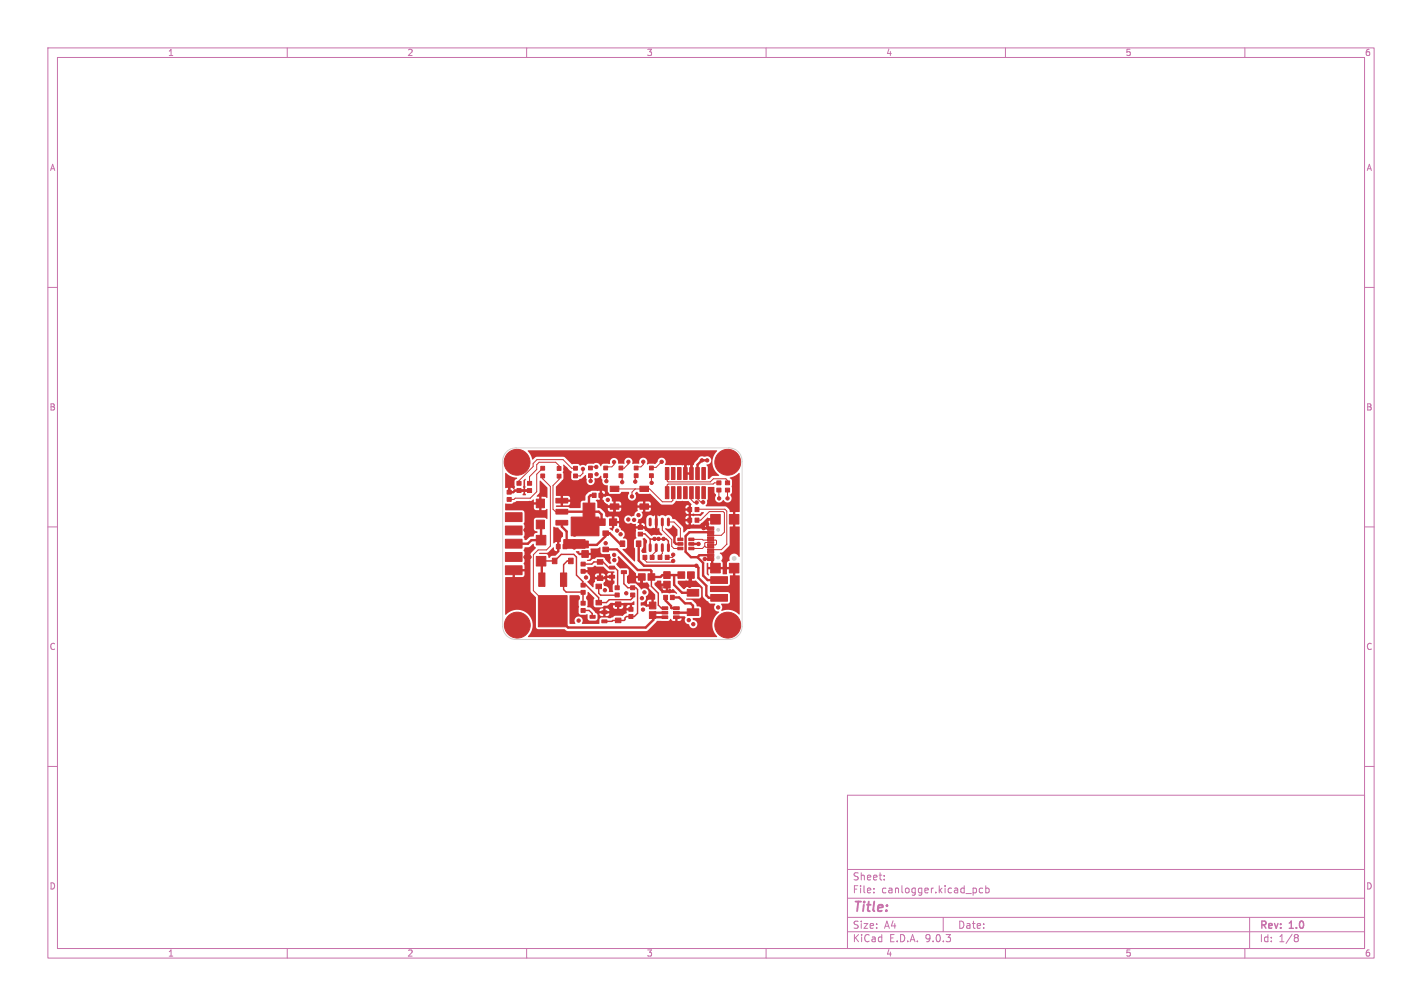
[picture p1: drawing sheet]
<svg xmlns="http://www.w3.org/2000/svg" width="297mm" height="210mm" viewBox="0 0 297 210" stroke-linecap="round" stroke-linejoin="round" font-family="sans-serif">
<defs><g id="words">
<text font-size="2.8" fill="#c872ab" x="178" y="190.9">Title:</text>
<g font-size="2.1" fill="#c872ab">
<text x="178" y="184">Sheet:</text>
<text x="178" y="186.7">File:</text>
<text x="184.1" y="186.7">canlogger.kicad_pcb</text>
<text x="178" y="196.9">KiCad</text>
<text x="178" y="194.1">Size:</text>
<text x="184.7" y="194.1">A4</text>
<text x="185.7" y="196.9">E.D.A.</text>
<text x="193.3" y="196.9">9.0.3</text>
<text x="200" y="194.1">Date:</text>
<text x="263" y="194.3">Rev:</text>
<text x="263" y="196.9">Id:</text>
<text x="267.1" y="196.9">1/8</text>
<text x="269.4" y="194.3">1.0</text>
</g>
<g font-size="1.8" fill="#c872ab">
<text x="35" y="11.9">1</text>
<text x="85" y="11.9">2</text>
<text x="135" y="11.9">3</text>
<text x="185" y="11.9">4</text>
<text x="235" y="11.9">5</text>
<text x="285" y="11.9">6</text>
<text x="10.3" y="35.9">A</text>
<text x="285.4" y="35.9">A</text>
<text x="10.3" y="85.9">B</text>
<text x="285.3" y="85.9">B</text>
<text x="10.3" y="135.9">C</text>
<text x="285.3" y="135.9">C</text>
<text x="10.3" y="185.9">D</text>
<text x="285.3" y="185.9">D</text>
<text x="35" y="199.9">1</text>
<text x="85" y="199.9">2</text>
<text x="135" y="199.9">3</text>
<text x="185" y="199.9">4</text>
<text x="235" y="199.9">5</text>
<text x="285" y="199.9">6</text>
</g>
</g></defs>
<g fill="none" stroke="#c872ab" stroke-width=".21">
<path d="M10 10h277v190h-277zM12 12h273v186h-273zM60 10v2M110 10v2M160 10v2M210 10v2M260 10v2M10 60h2M285 60h2M10 110h2M285 110h2M10 160h2"/>
<path d="M177 166h108v32h-108zM285 160h2M60 198v2M110 198v2M160 198v2M177 194.5h108M177 191.5h108M177 187.5h108M177 181.5h108M182.5 186.3v.1M182.5 185.5v.1M184.7 183.6v.1"/>
<path d="M184.7 182.8v.1M197 191.5v3M203.9 185.5v.8M205.2 185.5l-.4-.1-.3 .3 .2 .6h.5M205.9 185.5l.4-.1 .3 .3-.1 .6h-.6M205.9 184.9v1.5M210 198v2M260 198v2M261 191.5v6.5M270.6 195.1h.3l.3 .3-.3 .3M270.6 195.7h.3M270.9 195.7l.2 .2 .1 .4-.3 .3h-.3"/>
</g>
<g fill="#c83434" stroke="#c83434" stroke-width=".21">
<path d="M119.3 108h5.8v3.9h-5.8z"/>
<path d="M117.8 112.7h4.4v1.8h-4.4z"/>
<path d="M138.6 121.3h1.4v1.5h-1.4z"/>
<path d="M138.6 119.3h1.4v1.5h-1.4z"/>
<path d="M133.3 119.8h1.5v1.3h-1.5z"/>
<path d="M135.3 119.8h1.5v1.3h-1.5z"/>
<path d="M143.6 119.4h1.4v1.3h-1.4z"/>
<path d="M141.6 119.4h1.4v1.3h-1.4z"/>
<path d="M138.3 126.7h1.2v.5h-1.2z"/>
<path d="M138.3 127.6h1.2v.6h-1.2z"/>
<path d="M138.3 128.6h1.2v.5h-1.2z"/>
<path d="M140.7 128.6h1.2v.5h-1.2z"/>
<path d="M140.7 127.6h1.2v.6h-1.2z"/>
<path d="M140.7 126.7h1.2v.5h-1.2z"/>
<path d="M121.4 117.4h.8v.8h-.8z"/>
<path d="M121.4 118.9h.8v.8h-.8z"/>
<path d="M135.6 127.7h1.4v1.4h-1.4z"/>
<path d="M135.6 125.7h1.4v1.4h-1.4z"/>
<path d="M124.8 116.8h1.1v1h-1.1z"/>
<path d="M124.8 120.2h1.1v1h-1.1z"/>
<path d="M148.5 124.1h3.4v1.4h-3.4z"/>
<path d="M148.5 120.4h3.4v1.4h-3.4z"/>
<path d="M116.1 104h2.5v1h-2.5z"/>
<path d="M116.1 106.3h2.5v1h-2.5z"/>
<path d="M116.1 108.6h2.5v1h-2.5z"/>
<path d="M121.8 105h2.5v3.6h-2.5z"/>
<path d="M141.6 112.3h1v.6h-1z"/>
<path d="M141.6 113.3h1v.5h-1z"/>
<path d="M141.6 114.2h1v.6h-1z"/>
<path d="M143.9 114.2h1v.6h-1z"/>
<path d="M143.9 113.3h1v.5h-1z"/>
<path d="M143.9 112.3h1v.6h-1z"/>
<path d="M127.3 118.2h1.1v.6h-1.1z"/>
<path d="M127.3 120.1h1.1v.6h-1.1z"/>
<path d="M129.8 119.1h1v.6h-1z"/>
<path d="M131.3 128.3h.9v.8h-.9z"/>
<path d="M131.3 126.8h.9v.8h-.9z"/>
<path d="M128.5 123.8h.8v.8h-.8z"/>
<path d="M128.5 122.3h.8v.8h-.8z"/>
<path d="M129.3 98.9h.8v.8h-.8z"/>
<path d="M129.3 97.3h.8v.8h-.8z"/>
<path d="M121.4 125.5h.8v.8h-.8z"/>
<path d="M121.4 127h.8v.8h-.8z"/>
<path d="M117.6 113.7h.8v.9h-.8z"/>
<path d="M116.2 113.7h.8v.9h-.8z"/>
<path d="M124.5 125.3h1.1v1h-1.1z"/>
<path d="M124.5 121.9h1.1v1h-1.1z"/>
<path d="M138.6 124.3h.8v.9h-.8z"/>
<path d="M140 124.3h.8v.9h-.8z"/>
<path d="M121.5 112.9h1.4v1.5h-1.4z"/>
<path d="M121.5 114.9h1.4v1.5h-1.4z"/>
<path d="M112 116.2h2v2h-2z"/>
<path d="M112 111.8h2v2h-2z"/>
<path d="M131.7 123.8h.9v.8h-.9z"/>
<path d="M131.7 122.3h.9v.8h-.9z"/>
<path d="M132.5 98.9h.8v.8h-.8z"/>
<path d="M132.5 97.3h.8v.8h-.8z"/>
<path d="M112.9 97.4h.8v.8h-.8z"/>
<path d="M112.9 98.9h.8v.8h-.8z"/>
<path d="M139 115.9h.8v.9h-.8z"/>
<path d="M137.4 115.9h.8v.9h-.8z"/>
<path d="M146.6 97.6h.7v2.5h-.7z"/>
<path d="M146.6 101.6h.7v2.5h-.7z"/>
<path d="M145.3 97.6h.8v2.5h-.8z"/>
<path d="M145.3 101.6h.8v2.5h-.8z"/>
<path d="M144 97.6h.8v2.5h-.8z"/>
<path d="M144 101.6h.8v2.5h-.8z"/>
<path d="M142.8 97.6h.7v2.5h-.7z"/>
<path d="M142.8 101.6h.7v2.5h-.7z"/>
<path d="M141.5 97.6h.7v2.5h-.7z"/>
<path d="M141.5 101.6h.7v2.5h-.7z"/>
<path d="M140.2 97.6h.8v2.5h-.8z"/>
<path d="M140.2 101.6h.8v2.5h-.8z"/>
<path d="M139 97.6h.7v2.5h-.7z"/>
<path d="M139 101.6h.7v2.5h-.7z"/>
<path d="M105.6 107h3.4v1.9h-3.4z"/>
<path d="M105.6 109.8h3.4v1.9h-3.4z"/>
<path d="M105.6 112.6h3.4v1.8h-3.4z"/>
<path d="M105.6 115.3h3.4v1.9h-3.4z"/>
<path d="M105.6 118.1h3.4v1.9h-3.4z"/>
<path d="M128.5 129h1.2v1h-1.2z"/>
<path d="M128.5 125.7h1.2v.9h-1.2z"/>
<path d="M115.4 116.5h.9v1.2h-.9z"/>
<path d="M118.8 116.5h.9v1.2h-.9z"/>
<path d="M117.1 119.6h1.3v2.8h-1.3z"/>
<path d="M112.4 124.3h6v6.5h-6z"/>
<path d="M112.5 119.6h1.3v2.8h-1.3z"/>
<path d="M149.7 100.4h.9v.8h-.9z"/>
<path d="M149.7 101.9h.9v.8h-.9z"/>
<path d="M105.9 103.9h.9v.8h-.9z"/>
<path d="M105.9 102.3h.9v.8h-.9z"/>
<path d="M121.4 121.7h.8v.8h-.8z"/>
<path d="M121.4 123.3h.8v.8h-.8z"/>
<path d="M135.6 98.9h.8v.8h-.8z"/>
<path d="M135.6 97.3h.8v.8h-.8z"/>
<path d="M133.3 111.1h.9v.8h-.9z"/>
<path d="M133.3 109.7h.9v.8h-.9z"/>
<path d="M112 108.6h1.7v1.8h-1.7z"/>
<path d="M112 104.2h1.7v1.8h-1.7z"/>
<path d="M127.4 101.5h1.9v1.1h-1.9z"/>
<path d="M133.6 101.5h1.9v1.1h-1.9z"/>
<path d="M127.4 105.2h1.9v1.1h-1.9z"/>
<path d="M133.6 105.2h1.9v1.1h-1.9z"/>
<path d="M116.4 97.4h.8v.8h-.8z"/>
<path d="M116.4 99h.8v.8h-.8z"/>
<path d="M151.5 101.9h.9v.8h-.9z"/>
<path d="M151.5 100.4h.9v.8h-.9z"/>
<path d="M123.7 103h.8v.9h-.8z"/>
<path d="M125.1 103h.8v.9h-.8z"/>
<path d="M145.2 108.2h.8v.8h-.8z"/>
<path d="M143.7 108.2h.8v.8h-.8z"/>
<path d="M124.9 108.3h1.5v1.4h-1.5z"/>
<path d="M127.3 108.3h1.5v1.4h-1.5z"/>
<path d="M143.5 123h2.4v1.4h-2.4z"/>
<path d="M143.5 127.1h2.4v1.4h-2.4z"/>
<path d="M110.2 100.5h.8v.8h-.8z"/>
<path d="M110.2 102h.8v.8h-.8z"/>
<path d="M119.8 97.4h.8v.8h-.8z"/>
<path d="M119.8 98.9h.8v.8h-.8z"/>
<path d="M148.4 117.6h2v2h-2z"/>
<path d="M148.4 107.4h2v2h-2z"/>
<path d="M152.3 107.4h2v2h-2z"/>
<path d="M152.3 117.6h2v2h-2z"/>
<path d="M147.8 116.4h1.3v.6h-1.3z"/>
<path d="M147.8 115.6h1.3v.6h-1.3z"/>
<path d="M147.8 114.6h1.3v.3h-1.3z"/>
<path d="M147.8 113.6h1.3v.3h-1.3z"/>
<path d="M147.8 113.1h1.3v.3h-1.3z"/>
<path d="M147.8 112.1h1.3v.3h-1.3z"/>
<path d="M147.8 110h1.3v.6h-1.3z"/>
<path d="M147.8 110.8h1.3v.6h-1.3z"/>
<path d="M147.8 111.6h1.3v.3h-1.3z"/>
<path d="M147.8 112.6h1.3v.3h-1.3z"/>
<path d="M147.8 114.1h1.3v.3h-1.3z"/>
<path d="M147.8 115.1h1.3v.3h-1.3z"/>
<path d="M129.5 112.9h1v1.2h-1z"/>
<path d="M132.9 112.9h1v1.2h-1z"/>
<path d="M108 100.5h.8v.8h-.8z"/>
<path d="M108 102h.8v.8h-.8z"/>
<path d="M134.3 115.9h.8v.9h-.8z"/>
<path d="M135.8 115.9h.8v.9h-.8z"/>
<path d="M122.9 98.9h.8v.8h-.8z"/>
<path d="M122.9 97.3h.8v.8h-.8z"/>
<path d="M145.2 105.9h.8v.9h-.8z"/>
<path d="M143.7 105.9h.8v.9h-.8z"/>
<path d="M125.7 129.4h1.1v.6h-1.1z"/>
<path d="M125.7 127.5h1.1v.6h-1.1z"/>
<path d="M123.2 128.5h1.1v.6h-1.1z"/>
<path d="M125.9 110.8h1.2v1h-1.2z"/>
<path d="M125.9 114.2h1.2v1h-1.2z"/>
<path d="M126.1 98.9h.8v.8h-.8z"/>
<path d="M126.1 97.3h.8v.8h-.8z"/>
<circle cx="152" cy="130.5" r="1.55"/>
<circle cx="152" cy="130.5" r="2.7"/>
<circle cx="152" cy="96.5" r="1.55"/>
<circle cx="152" cy="96.5" r="2.7"/>
<circle cx="108" cy="96.5" r="1.55"/>
<circle cx="108" cy="96.5" r="2.7"/>
<circle cx="108" cy="130.5" r="1.55"/>
<circle cx="108" cy="130.5" r="2.7"/>
<circle cx="139.9" cy="123.4" r=".35"/>
<circle cx="134.4" cy="115" r=".35"/>
<circle cx="146.6" cy="130.6" r=".35"/>
<circle cx="106.4" cy="100" r=".35"/>
<circle cx="110.6" cy="106" r=".35"/>
<circle cx="142.9" cy="122.4" r=".35"/>
<circle cx="130.2" cy="127.8" r=".35"/>
<circle cx="144" cy="122.3" r=".35"/>
<circle cx="123.5" cy="121.5" r=".35"/>
<circle cx="110.6" cy="110.7" r=".35"/>
<circle cx="153.6" cy="102.3" r=".35"/>
<circle cx="106.5" cy="122.9" r=".35"/>
<circle cx="125.3" cy="95.9" r=".35"/>
<circle cx="110.6" cy="116.3" r=".35"/>
<circle cx="126.7" cy="103.1" r=".35"/>
<circle cx="118.1" cy="97.9" r=".35"/>
<circle cx="153.6" cy="113.2" r=".35"/>
<circle cx="153.6" cy="103.5" r=".35"/>
<circle cx="126.8" cy="116.2" r=".35"/>
<circle cx="141.6" cy="105.4" r=".35"/>
<circle cx="126.1" cy="105.3" r=".35"/>
<circle cx="113.6" cy="103.2" r=".35"/>
<circle cx="153.4" cy="125.6" r=".35"/>
<circle cx="146.6" cy="131.9" r=".35"/>
<circle cx="143.2" cy="95" r=".35"/>
<circle cx="146.9" cy="110.2" r=".35"/>
<circle cx="151.3" cy="118.5" r=".35"/>
<circle cx="142.9" cy="131.4" r=".35"/>
<circle cx="153.6" cy="114.4" r=".35"/>
<circle cx="147.7" cy="109.4" r=".35"/>
<circle cx="126.5" cy="121.9" r=".35"/>
<circle cx="109.8" cy="116.3" r=".35"/>
<circle cx="153.6" cy="110.8" r=".35"/>
<circle cx="153.5" cy="123.8" r=".35"/>
<circle cx="139.3" cy="131.4" r=".35"/>
<circle cx="124.1" cy="95.9" r=".35"/>
<circle cx="141.9" cy="95" r=".35"/>
<circle cx="106.4" cy="105.8" r=".35"/>
<circle cx="133.9" cy="122.3" r=".35"/>
<circle cx="143.9" cy="110" r=".35"/>
<circle cx="137.5" cy="131.4" r=".35"/>
<circle cx="110.6" cy="105" r=".35"/>
<circle cx="135.2" cy="122.3" r=".35"/>
<circle cx="109.8" cy="110.7" r=".35"/>
<circle cx="127.9" cy="127.8" r=".35"/>
<circle cx="106.5" cy="125.9" r=".35"/>
<circle cx="106.5" cy="121.4" r=".35"/>
<circle cx="153.6" cy="112" r=".35"/>
<circle cx="147.2" cy="116.7" r=".35"/>
<circle cx="153.6" cy="100.8" r=".35"/>
<circle cx="141.1" cy="131.4" r=".35"/>
<circle cx="111.1" cy="125.9" r=".35"/>
<circle cx="122.6" cy="95.9" r=".35"/>
<circle cx="129.1" cy="127.8" r=".35"/>
<circle cx="106.5" cy="124.4" r=".35"/>
<circle cx="106.4" cy="101.1" r=".35"/>
<circle cx="111.1" cy="127.9" r=".35"/>
<circle cx="116.5" cy="112.5" r=".35"/>
<circle cx="121.9" cy="101.9" r=".35"/>
<circle cx="140.9" cy="111.1" r=".35"/>
<circle cx="144.3" cy="95" r=".35"/>
<circle cx="111.1" cy="126.9" r=".35"/>
<circle cx="138" cy="105.8" r=".35"/>
<circle cx="138" cy="106.9" r=".35"/>
<circle cx="140.5" cy="95" r=".35"/>
<circle cx="147.7" cy="96.1" r=".35"/>
<circle cx="146.6" cy="96.1" r=".35"/>
<circle cx="122.8" cy="109.8" r=".35"/>
<circle cx="124.6" cy="99" r=".35"/>
<circle cx="143.9" cy="129.5" r=".35"/>
<circle cx="121.4" cy="110.2" r=".35"/>
<circle cx="120" cy="109.8" r=".35"/>
<circle cx="137.5" cy="112.5" r=".35"/>
<circle cx="126.9" cy="104.4" r=".35"/>
<circle cx="122.4" cy="120.5" r=".35"/>
<circle cx="138.6" cy="112.5" r=".35"/>
<circle cx="136.7" cy="112.5" r=".35"/>
<circle cx="134.6" cy="123.7" r=".35"/>
<circle cx="150" cy="126.8" r=".35"/>
<circle cx="120.8" cy="129.5" r=".35"/>
<circle cx="120" cy="111.6" r=".35"/>
<circle cx="126.5" cy="113.4" r=".35"/>
<circle cx="132" cy="103.7" r=".35"/>
<circle cx="126.3" cy="123.2" r=".35"/>
<circle cx="119.9" cy="113" r=".35"/>
<circle cx="118.3" cy="113" r=".35"/>
<circle cx="121.8" cy="97.9" r=".35"/>
<circle cx="119.9" cy="114.3" r=".35"/>
<circle cx="145.9" cy="113.5" r=".35"/>
<circle cx="145.5" cy="118.1" r=".35"/>
<circle cx="134.1" cy="124.9" r=".35"/>
<circle cx="134.3" cy="127.2" r=".35"/>
<circle cx="144.8" cy="130.3" r=".35"/>
<circle cx="130.8" cy="123.8" r=".35"/>
<circle cx="146.9" cy="104.8" r=".35"/>
<circle cx="145.5" cy="104.9" r=".35"/>
<circle cx="124.5" cy="97.5" r=".35"/>
<circle cx="128.9" cy="110.8" r=".35"/>
<circle cx="123.4" cy="100.4" r=".35"/>
<circle cx="140.6" cy="115.8" r=".35"/>
<circle cx="150.2" cy="104.1" r=".35"/>
<circle cx="128.3" cy="115.8" r=".35"/>
<circle cx="129.6" cy="111.5" r=".35"/>
<circle cx="126.6" cy="100.4" r=".35"/>
<circle cx="140.6" cy="117.1" r=".35"/>
<circle cx="128.3" cy="116.9" r=".35"/>
<circle cx="151.9" cy="104.1" r=".35"/>
<circle cx="128.2" cy="96.4" r=".35"/>
<circle cx="131.2" cy="96.4" r=".35"/>
<circle cx="129.9" cy="100.7" r=".35"/>
<circle cx="131.2" cy="108.4" r=".35"/>
<circle cx="138.2" cy="96.4" r=".35"/>
<circle cx="133.4" cy="107.5" r=".35"/>
<circle cx="136.1" cy="100.8" r=".35"/>
<circle cx="134.3" cy="96.4" r=".35"/>
<circle cx="132.7" cy="100.5" r=".35"/>
<circle cx="132.4" cy="108.5" r=".35"/>
</g>
<path d="M135.8 108.4v1.2M135.8 113.7v1.3M137.1 108.4v1.2M137.1 113.7v1.3M138.3 108.4v1.2M138.3 113.7v1.3M139.6 108.4v1.2M139.6 113.7v1.3" fill="none" stroke="#c83434" stroke-width=".63"/>
<g fill="none" stroke="#c83434" stroke-width=".21">
<path d="M113.3 97.8l-1.2 1.2v3.7l-1.3 1.3h-3.2l-.3 .3h-1M113.3 99.3v.7l1.6 1.6v12.4l-.8 .8h-1.7l-1 1v7.5l4 4v.3M116.8 97.8v-.6l-.8-.7h-3.4l-.5 .5v1l-1.5 1.5v1.4M116.8 99.4v.7l-1.3 1.3v4.9l.5 .5h1.3M120.2 97.8h-.8l-1.8-1.8h-5.5l-.8 .8v.6l-2.9 2.9v.8M120.2 97.8h.1M120.2 99.3h1M121.2 99.3v.1M121.7 97.9v.9l-.5 .6M123.4 98.9v1.2M124.5 97.5h-1l-.2 .1M124.5 97.5h.1"/>
<path d="M126.6 99.4v1.1M128.2 96.5v.5l-.4 .5h-.8l-.4 .3M129.8 99.3l.1 1.4M131.2 96.4v.5l-.9 .9h-.5M132.8 99.3l-.1 .2v1.1M134.3 96.4v.6l-.4 .5h-1l-.1 .2M136 97.6v.1M136 99.3l.1 1.5M136.1 97.6h-.1M138.2 96.4l-1.2 1.2h-.9M139.3 98.9v1.5l.2 .2h8.8l.7-.6h2.6l.4 .3v.5M143.2 98.9h1.2"/>
<path d="M108.4 101.1h.1M123.4 100.1h.1M128.3 102.1h7.4l2.6 2.7h1.9l.3-.3 .1-1.6M132.7 102.1l-.7 .6v1M134.5 102.1h.1M134.7 116.4v.5l.4 .5h5.2l.3-.3M137.1 114.3v.7l-.9 .9v.5M138.3 109v1.7l2 2v1.4l.4 .4h1.4M138.3 114.3v1.3l-.5 .5v.3M139.6 109h1.2l1.3 1.3v2.3M140.6 115.8v.4l-.1 .2h-1.1M144.4 112.6l5.1 .2 .2 .1v.7l-.3 .2h-1"/>
<path d="M144.4 102.9l-.1 1.4 .6 .6h.6M145.5 106.4l5.9-.1 .4 .4v6.9M145.6 108.6h.8l1.8-1.8h2.8l.3 .3v4l-.7 .7h-2.2M145.7 102.9l-.1 1.2 .7 .7 .5 .1M147.2 114l-.5 .5h-2.3M147.2 114l.2 .3h1M148.4 113.3h-1l-.2 .1v.6M150.1 102.3l.1 1.8M150.1 100.8h-.9l-.3 .3h-9.4l-.2 .2v1.6M151.8 113.6h.1M151.8 113.6l-1.1 1.2h-2.3M152 102.3v1.8"/>
</g>
<g fill="none" stroke="#c83434" stroke-width=".3">
<path d="M113 117.2l2.8-.1 1.4-1.4h2.6l.6 .6v3.8l1.3 1.3v.7h.7l2.6 2.7v1M119.2 117.1h-.7l-.8 .8v5.2l.5 .5 3.6 .1M119.9 113h-1.6l-.2 .3v.8h-.1M121.8 119.3h1.2l1.5 1.4h.4l.2 .2M121.8 117.8h1.8l.5-.5h1.2v.2l.2-.2h.5l1.2 1.2h1.2l.6 .6-.1 3.6M130.3 119.4v2.5l.8 .8h1.7l.4 .4v4.9l-.7 .7h-1.7l-.3 .3v.3l-.1 .2h-2.4l-.2 .2h-1.6M133.7 111.5h1l1.1 1M135.8 112.5v1.8M135.8 112.5h3.4l.4 .5v1.3M137.1 109v1.1l-.4 .4h-1.9l-.4-.4h-.7M148.4 111.2h.5M121.8 124.1v1.8"/>
<path d="M121.8 127.4h1.2l.7 .7v.6M125 125.8h.1M125.1 122.4v1.5l.3 .3h3.5M125.1 120.9h.1M127.8 120.4h-1.5l-.3 .3h-.7l-.2 .2M128.6 124.2h.1M129.1 129.5h.1M132.1 124.2v.6l-.4 .4h-4.5l-.6 .6h-1.5M132.1 122.7h.1M136 120.5v1.9l1.5 1.5v2.4l.6 .7h.8M139.3 122.1l-1.1 .1v.9l.3 .3h1.4M144 122.3l-1.1 .1"/>
</g>
<g fill="none" stroke="#c83434" stroke-width=".5">
<path d="M143.2 95v3.9M144.3 95l.1 3.9M147.7 96.1h-1.1l-.9 .9v1.9M106.3 100v2.7h.9l.3-.3h3.1M112.9 109.5l.1 .1v3.2h-2l-.7 .7h-3M113 117.2l.2 .1v3.7M117.3 106.8h7.8l.5 .6v1.6M117.3 109.1h.1M117.4 109.1v.9l.9 1v2M119.9 113l.7 .7 4.1 .1 1.7-1.8 .1-.7h.8l2.2 2.2h.5M124.1 103.4h-.8l-.3 .3v5.9l-.6 .7h-1l-.4-.4h-1v1.7M126.5 114.7h2.4l4.3 4.3h2.7l.1 .2v1.3h1.9l.4-.4h4"/>
<path d="M126.7 103.1l-.3 .3h-.9l.1 1.4 1 1h1.7l.1 1.5-.3 .4v1.3M133.4 113.5h.1M133.4 113.5v3.5l1.1 1.1h11l.4 .4v2.1l1.6 1.7v2l.5 .5h2.2M140.9 111.1v2.1l.3 .4h.9M144.4 113.6h1.5M145.7 116.3l1.1 1.2v2.7l1 .9h2.4M147 110.3h1.4M147.2 116.7h1.2l.3 .3v1.4l.3 .2h.4M148.4 111.1h-4.4l-.8 .8v3.3l1.1 1.1h1.4M148.4 115.9h-2.3l-.4 .4M149.4 108.4h-1.4l-.3 .3v1.1l.5 .5M115.4 127.6v.2l3.2 3.2h16.3l1.6-1.6v-1.2"/>
<path d="M134 120.5l-.1 1.8h1.3M138.9 127.9h-2.1l-.5 .5 .5 .5h2.1M139 124.7v.7l1.2 1.1 .1 .5h1M140.4 124.7h1.4l1.3 1.3h1.1l.5 .5-.1 1.4h-3.3M140.7 120.1l.1 2 1.6 1.6h2.3M144.1 120.6l.2-.3v-.2l-.3 .2v2"/>
</g>
<g fill="#c83434">
<path d="M109.6 114.3l1-.1 .8-.7 .2 .5 .3 .3-1.1 1.4v7.7l1.1 1.3v6.2l.3 .4h5.7l.7 .5h16.3l.4-.2 1.9-2h2.4l.5-.4 .5 .4h1.4l.2-.1 .2-.4h-.9v.5h-.5v-.7l.3-.2h.7h1l.2 .2a.96 .96 0 0 0 .8 1.5 .86 .86 0 0 0 .9 .7 .86 .86 0 0 0 .7-1 .86 .86 0 0 0-.9-.7l.1-.4h1.2l.4-.4v-1.7l-.2-.2-.7-.2a1.37 1.37 0 0 0-.8-1.1l-.4-.2h-.9l-.1-.2 2.7-.1 .3-.1 .1-.3v-1.5l-.1-.3-.3-.2h-2.5l-.7 .5-1.2-1.3 .1-.5h2.3v-1l.2-.1h.3v1.1h.9l1.3 1.4 .1 1.8 .1 .4 1.3 1.2h1.1l.1 .1a.93 .93 0 0 0-.1 1.1 .93 .93 0 0 0 .9 .5 3.4 3.4 0 0 0-.4 5.2h-39.5a3.3 3.3 0 0 0 0-4.7 3.3 3.3 0 0 0-4.7 .1l-.1-7.7 .1-.1h3.5l.4-.3v-.9h-2v1.2h-.5v-1.3l.3-.2 .1-.2h2.1v-.8l-.2-.4 .2-.4v-1.9l-.2-.4z"/>
<path d="M119 124.3h1.8l.3 .2v.5l-.2 .5v2.6l.4 .2 1.4-.1 .1 1.1 .4 .3h1.1l.4-.2 .1-.3-.1-.9h.5l.1 .3 .4 .1h1.2l.4-.4v-.1h-.8v.5h-.5v-.5l-1.3 .1-.7-.7h3.3l-.2-.3-.3-.2h-.3v.6h-.5v-.6l-.5 .1-.3 .4h-1.2l-.6-.6-.7-.1v-1.4l-.3-.4v-.4l.3-.4 .1-.6 1.4 1.2-.2 .4v1.2l.4 .4 3.6-.1 .2 .3 .3 .1h1.3l.4-.4 1.3 .2v-.6h-.4l-.3 .4h-.6v-.3h-.8v.7h-.5v-.7h-.9v.3h-2l.2-.3h.8l.5-.6h4.3l.7-.2v.7h-.5v.8l-.2 .1-.1 .2h-.9l.1 .6-.9 .6-1.6-.1-.9 .6-1.9-.2-.3 .3-.2 1h-3.6a.9 .9 0 0 0 0-1.3 .9 .9 0 0 0-1.3 0 .9 .9 0 0 0 0 1.3h-1.1l-.2-.1z"/>
<path d="M147.9 101.7h1.3v1.1l.3 .4a1.26 1.26 0 0 0 .3 1.6 .98 .98 0 0 0 1.3-.4 .9 .9 0 0 0 1.3 .4 .9 .9 0 0 0 .2-1.4l.3-.6v-2.5l-.5-.4 .1-.2a3.4 3.4 0 0 0 1.8-1l.2 .1v8l-.1 .1h-.8v3h.8l.1 .1v6.1l-.2 .1a1.04 1.04 0 0 0-1.4-.5 1.04 1.04 0 0 0-.5 1.4l-.5 .3-.1 1h1.5v.2l.3 .1v1.4h.8l.1 .1v8l-.1 .1a3.5 3.5 0 0 0-3.7-.8l-.1-.1a1.29 1.29 0 0 0 0-1.4h1.4l.3-.1 .1-.3v-1.7l-.4-.3h-3.7v-1.2l3.9-.2 .2-.3v-1.7l.7-.1v-1.2h-1.3l.1 .9-.2 .1-.8-.1v-.9h-3l.2 1.1-.2 .1-.3-.3v-2.2h.3v.8h3v-.9l-.2-.4a1.21 1.21 0 0 0-.3-1.7l.6-.2 1.4-1.4v-3.8l.7-.1v-3h-.6l-.2-.6-.8-.6h-4.1l.4-1.6z"/>
<path d="M129.1 116.1l3.7 3.5v.6h1.1l.1 .3h.2l.1 1.1 1.1 .1 .1 1 1.3 1.4v1l-.2 .1-.1 1.1-.2 .1-.1 .2-1.2 .1a1.11 1.11 0 0 0-1.1-.3l-.1-.6 .6-.2h.7v.6h1v-1l-.7 .1-.3 .3h-.7l.2-.1a.89 .89 0 0 0 .3-1 .91 .91 0 0 0 .4-1.3 .91 .91 0 0 0-1.4-.1l-.2-.5-.9-.8h-1.1l-.4 .1-.3-.4v-.3h1.8l.3 .4h.7v-.9h-1v.5h-1.8v-.9l.3-.5v-.9l-.4-.3-1.4 .1-.8-1a1 1 0 0 0 .3-1.4z"/>
<path d="M136.7 121.7l.6-.5h.8v.6h1.1l.1 .3h.2v1.2l.6-.1 .4-.3 .9 1-.1 .1-.4-.2-2.7 .1-.8-1.1h.7l.3 .4 .6 .1v-1h-.9v.5h-.7l-.7-.6z"/>
<path d="M121.8 119.1l.9-.1v-.6l1.3-.1a.38 .38 0 0 1 .6 0h1.4l1.1 .9 1.2 .2v.2h-.2v1.6l.2 .1v.4l-.3 .5 .1 1.3-.9 .1a1.04 1.04 0 0 0-1.1-1.3v-.6l.2-.3 .1-.5h-2.1v.5l-.3 .3v.8l-.2 .1-1.1-1.2 .5-.7h3.6l.3 .4 .5 .1v-.6l-4.4 .1v-.5h1.1v.2h2.1v-.4l1.2 .1v-.5h-.5l-.3 .4h-.4l-.3-.2-.5-.1v.7h-.5v-.7l-.6 .1-.2 .4h-1.1l-.5-.4v-.3h-.9z"/>
<path d="M120.3 115.1h.7v.3h2.4v-.9h1.3l.6-.3 .1 1.1 .3 .3h1.6a1.86 1.86 0 0 1 .2 1.6l.2 .4-.5 .1-.8-.8-.1-.4-.3-.2h-1.4l-.3 .3-.6 .1-.4 .4h-.6v-.2a.57 .57 0 0 0 .7-.5v-.5h-2.5l-.6-.6z"/>
<path d="M117.6 97h.2l1.6 1.5-.1 1.3 .3 .4h1.2l.8-.4 .7-.6 .1 .1 .1 .7a.9 .9 0 0 0 .9 1.3 .9 .9 0 0 0 .8-1.4v-.1a1.3 1.3 0 0 0 1.3-.5l.3 .8a1.01 1.01 0 0 0 1.1 1.2l.1 1.4 .2 .3 2.1 .1 .5-.4h1.5l.1 .4a.85 .85 0 0 0 0 1.1 .85 .85 0 0 0 1.2 .1 .85 .85 0 0 0 .1-1.2l.3-.4 .5 .4 2.3-.1 2.2 2.2 .3 .2 2.2-.1 .7-.7h2.6l.7 .7-.2 .1v1.9l.5-.1 1.3 .1 .5-.4 .4 .1-.7 .7h-2v1.8h1.9l1.6-1.5 1.6 .2v.4l-1.5 .1v.7l-.1 .1a.5 .5 0 0 0-.5 .6h1l.1 .1-.9 .1h-3.6l-1.1 .9-.1-1.1-1-1h1.5l.2 .4h.4v-.7h-.6v.3h-1.5l-.9-.7a.29 .29 0 0 1-.3 0 .29 .29 0 0 1-.1-.3h2.8v.2h.6v-.6h-.4l-.2 .4h-2.8a.99 .99 0 0 0-1.5-.4 1.17 1.17 0 0 0-1.3 0l-.3-.1v2.8l.4-.1 .1 .6 .5 .6v.2l-1.7-.1-.5 .3-1-1-.4-.1v-.4h-1.9v1.5l.1 .4-.5 .6v1.3l.2 .4v2.6l-2.6-2.5 .1-.1 .6-.1 .3-.4-.1-1.4-.8-.4a.95 .95 0 0 0 .3-1 .95 .95 0 0 0-.7-.7l-.4-.6v-.7h-1v.8l-.3 .7-.7-.5 .5-.1v-1.4h1.5v-.4h1.1v.1a.98 .98 0 0 0 1.5 .7l.3 .2h.6v.5h1.9l-.1-.4-.4-.3h-.2v.7h-.5v-.7l-.4-.1 .2-.3a.43 .43 0 0 1 .5-.5h1.2v1.4a.94 .94 0 0 0 1.5 .5l.3 .2v-2.8a.47 .47 0 0 1-.8 0 .82 .82 0 0 0-1 .7h-1.2l.1-.1a1.07 1.07 0 0 0 .1-1.4h9.2l.2 .4 .4 .1v-.7h-.6v.2h-9.2l1.7-.1 .2-.3v-.4h-1.1v.8h-.5v-.8h-1.1l-.1 .7a1.07 1.07 0 0 0-.7 1 .8 .8 0 0 1-1.1-.1 .85 .85 0 0 0-.9 .8h-1.1l-.3-.5-.7-.1v1h-.5v-1h-.6l-.3 .2-.5-.2-.1-.8-.6-.7h1.3l.3 .5h2l.4-.3v-.5h-1.1v.8h-.5v-.8h-1.1v.3h-1.3l-.4-.2-.5-.1v-.1h18.4v.2h.6v-.7l-.4 .1-.2 .4h-18.4l-.1-1-.3-.5 .4-.1 .4 .1v-.7h.6v.7h.3l.2 .5 .6 .3 .1 .3h2.7v-.3h3.5v.3h2.7v-.5l-.4-.3h-.7v.8h-.5v-.8l-.9 .1-.2 .4h-3.5l-.2-.4-.9-.1v.8h-.5v-.8h-.3a.94 .94 0 0 0-.3-1 .94 .94 0 0 0-1.1 0h-1.2v-.5h1.2l-.1-.5-.2-.2h-.3v.7h-.6v-.7h-1.6l-.7 .3-.5 .5-.2 1.2h-.5l-.4 .3-.1 1.3h-2.1l-.5-.3h-2.5l.1-.3h2.5l.4-.4v-.3h-1.5v.7h-.5v-1.2h2l-.1-.5-.3-.3h-1.1v.8h-.5v-.8h-.9l-.1-.1v-1.8l1.6-1.7v-.9l-.2-.4 .2-.4z"/>
<path d="M115.6 110l1 .1 1 1.2v.7l-.4 .4-.1 .7-.3 .1 .1 2-.9 .8h-.7l-.5 .4h-.3v-.5l-.2-.2-1.7-.1 .1-.2h1.7l1.1-1.1h.2a.57 .57 0 0 0 .6 .8v-1.9h-.3l-.3 .2-.1-.1z"/>
<path d="M134.3 112.4l.3-.1 .5 .5-.1 2.6-.8-.1v-.7l.2-.5z"/>
<path d="M105.5 105.1l1.4 .1 1-.6h2.9l.6-.3 .1 .1v.4h1.1v-1.1h-.4l-.1-.1 .6-.9v-2.3h.2l1.4 1.4v2.1l-.5-.2h-.7v2.8h.7l.5-.2v1.9l-.1 .2-.4-.3h-1.8l-.3 .1-.2 .3v1.9a.61 .61 0 0 0 .7 .5v.3a.66 .66 0 0 0-.8 .8h-.6l-.9 .7h-.3a.86 .86 0 0 1-.1-1v-1.9l-.2-.5 .2-.4v-2.1l-.4-.3h-3.5l-.1-.5h6l.3 .4 .8 .1v-1.2h-1.1v.7h-6z"/>
<path d="M139 110.3v-.1a.96 .96 0 0 0 1.5-.6l1 1v1.1l-.5 .7-2-1.9z"/>
<path d="M109.4 100.2l.4-.2-.1 .4 .1 1.2-.1 .6h.8l.1 .1-.1 .3-.8 .1 .2 .5-.1 .2-.7-.1 .2-.6h-.8l-.1-.2 .1-.3h.8l-.1-.5z"/>
<path d="M105.5 98.8l.1-.1a3.8 3.8 0 0 0 2.4 1v.2l-.5 .5 .1 1.2-.2 .5-.8-.3v.9h-.4l-.1-.9h-.6z"/>
<path d="M110.3 94h39.4l.1 .1a3.3 3.3 0 0 0 .4 5.1l-1.4 .2-.7 .6h-.2l-.1-2.4-.2-.6a.88 .88 0 0 0 .9-1 .88 .88 0 0 0-1.2-.7h-.3a.87 .87 0 0 0-1.2 .6l-.7 .6-.2 .5-.2 .1v1.6l-.4 .4h-1l-.4-.4v-.1h1.3v-1.5h-.8v1.5h-.5v-1.5l-3 .1-.9-.1-.1-.1a.87 .87 0 0 0-.4-1.4 .87 .87 0 0 0-1.2 .8l-.5 .5-1.2-.1-.4 .2-.1-.2a.89 .89 0 0 0-.8-1.3 .89 .89 0 0 0-.8 1.3h-1.5a.89 .89 0 0 0-.8-1.3 .89 .89 0 0 0-.8 1.3h-1.3a.89 .89 0 0 0-.8-1.2 .89 .89 0 0 0-.9 1.1l-.1 .2-1.3-.1-.5 .5a1.05 1.05 0 0 0-1.7-.5h-1l-.5 .4a1.07 1.07 0 0 0-1.2 0l-.4-.3h-1.3l-1.7-1.6h-5.6l-.9 .6z"/>
</g>
<path d="M105.8 94.3a2.75 2.75 0 0 1 2-.8h44.4a2.75 2.75 0 0 1 2.8 2.8v34.5a2.75 2.75 0 0 1-2.8 2.7h-44.4a2.75 2.75 0 0 1-2.8-2.7v-34.5a2.75 2.75 0 0 1 .8-2z" fill="none" stroke="#d0d2cd" stroke-width=".21"/>
<g fill="#d0d2cd">
<circle cx="150" cy="110.6" r=".4"/>
<circle cx="150" cy="116.4" r=".4"/>
<circle cx="153.3" cy="116.6" r=".5"/>
</g>
<use href="#words"/>
</svg>
